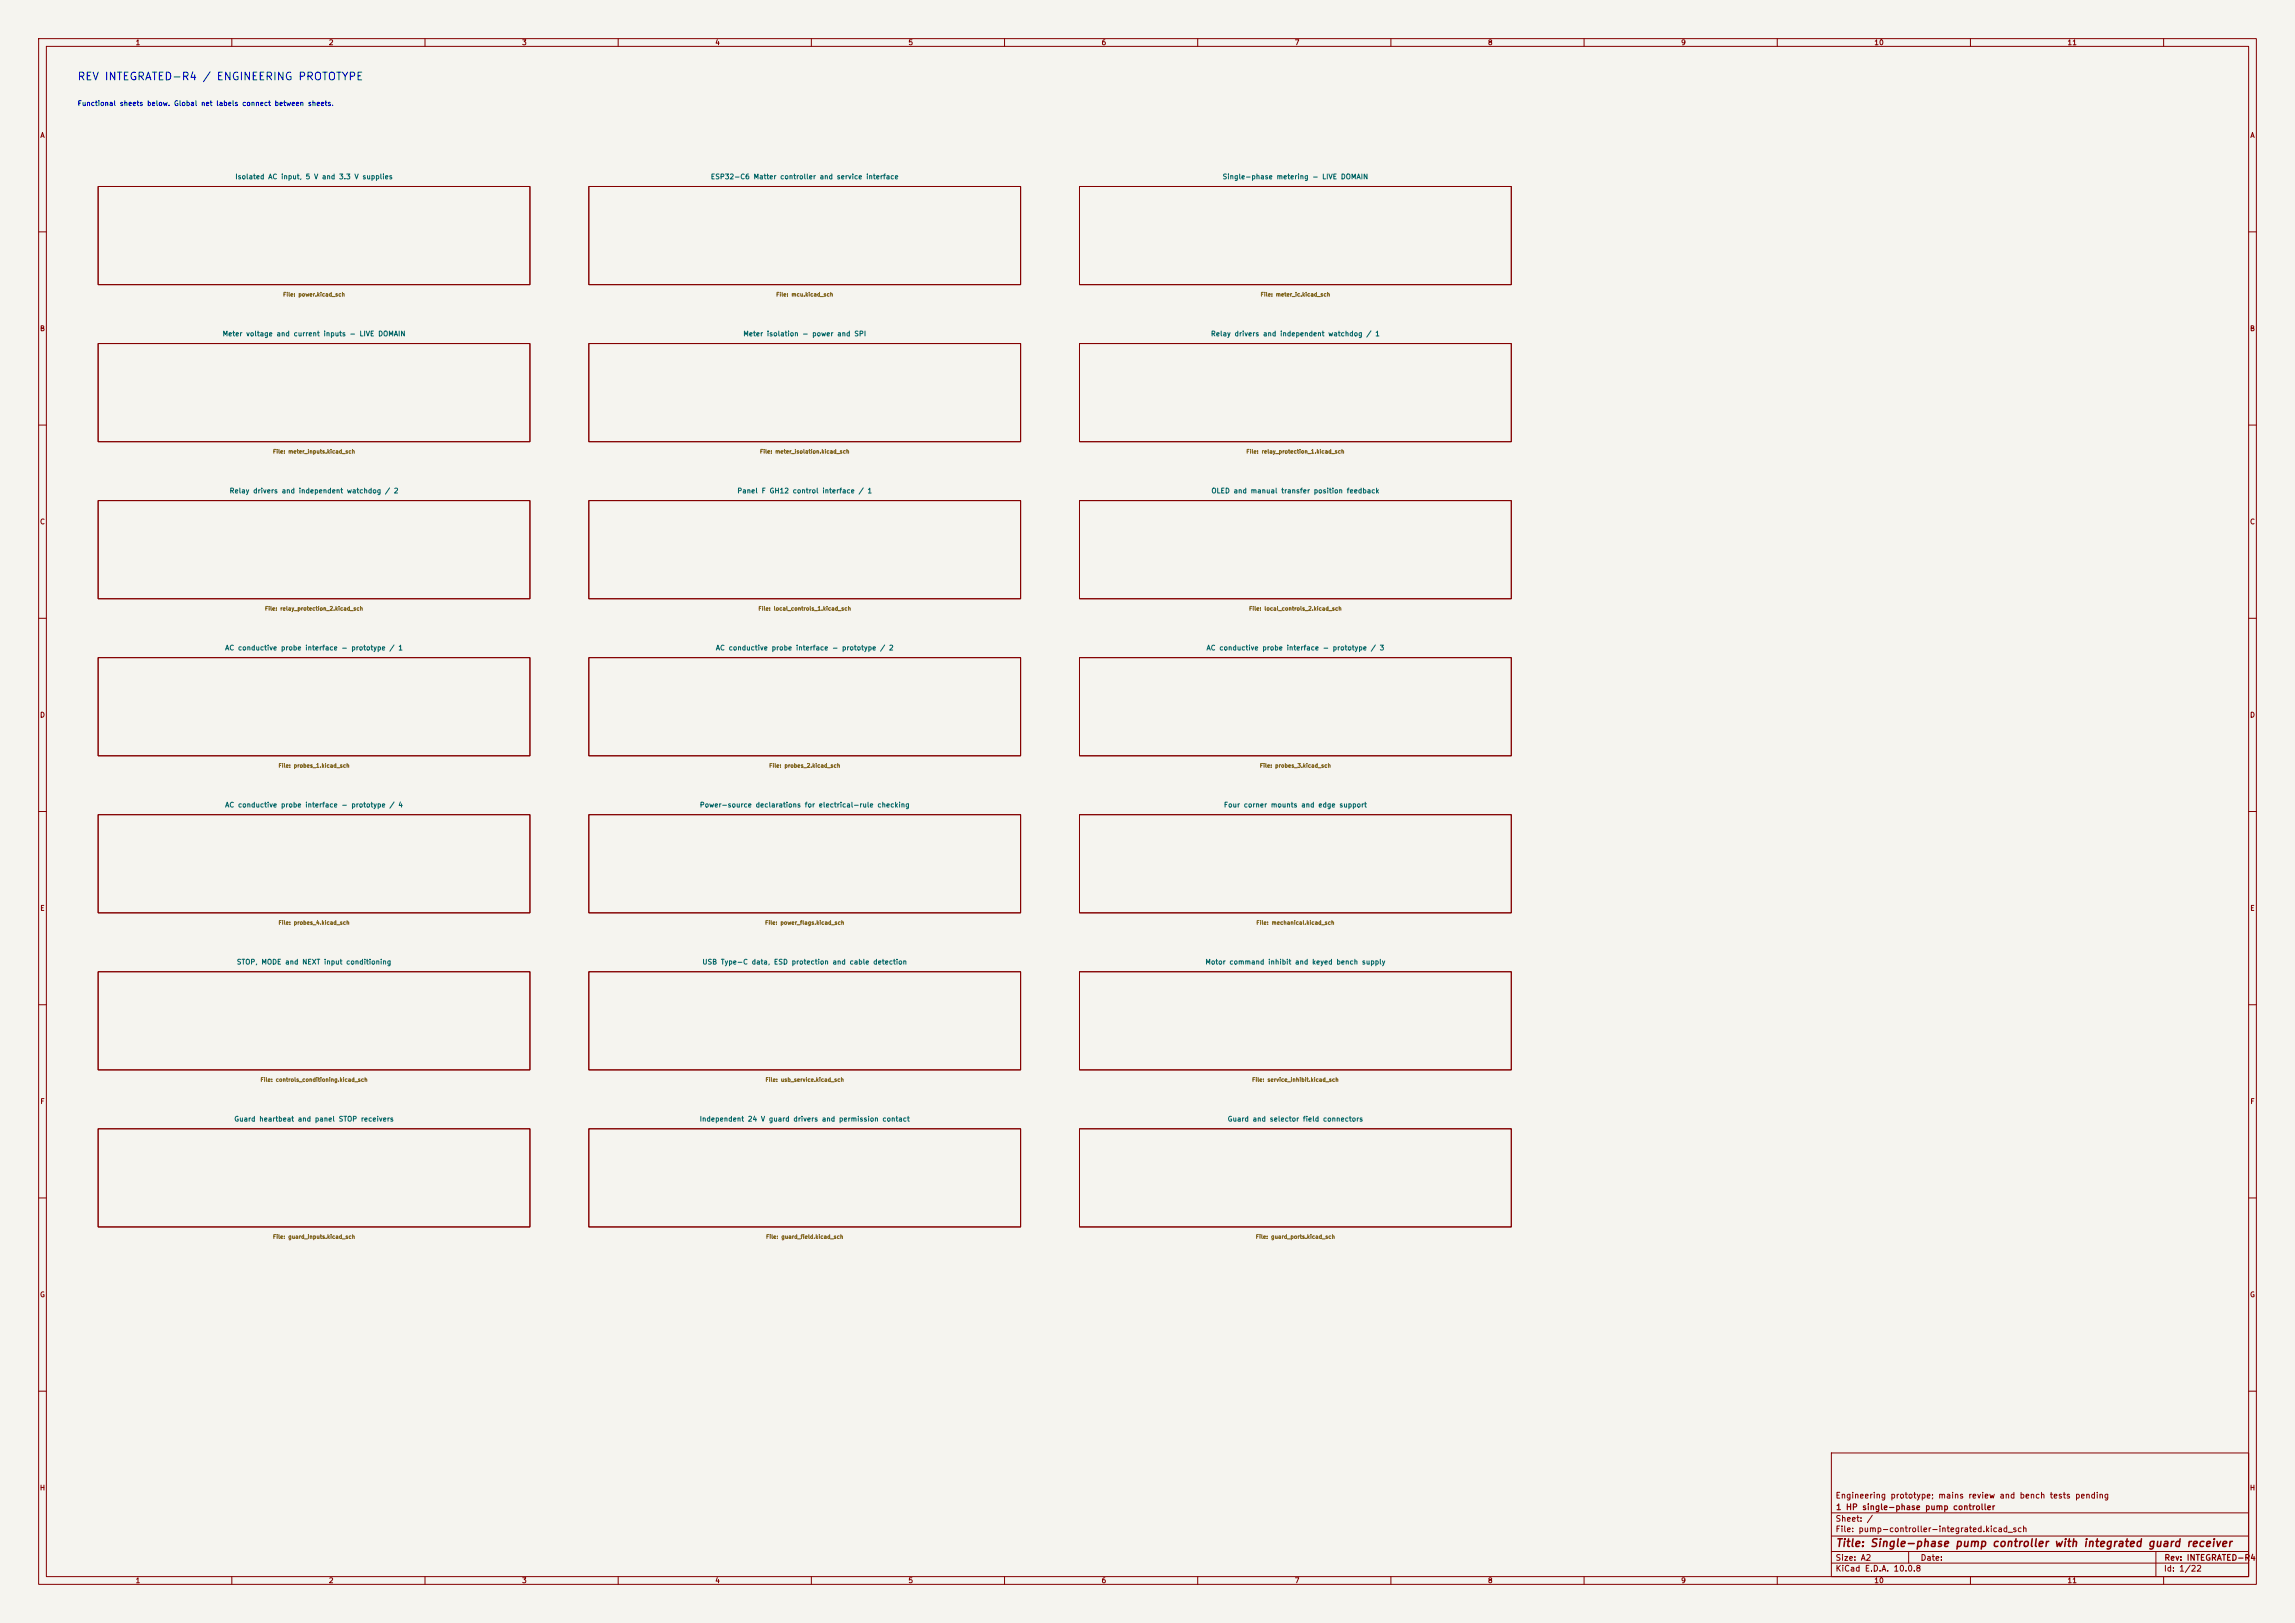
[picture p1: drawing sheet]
<svg xmlns="http://www.w3.org/2000/svg" width="594mm" height="420mm" viewBox="0 0 594 420" stroke-linecap="round" stroke-linejoin="round" font-family="sans-serif">
<defs><g id="words">
<text font-size="2" fill="#0000c2" x="19.9" y="21.3">REV INTEGRATED-R4 / ENGINEERING PROTOTYPE</text>
<text font-size="2" fill="#840000" x="475" y="400.8">Title: Single-phase pump controller with integrated guard receiver</text>
<g font-size="1.5" fill="#840000">
<text x="475" y="388.1">Engineering prototype; mains review and bench tests pending</text>
<text x="475" y="394.1">Sheet: /</text>
<text x="475.1" y="391.1">1 HP single-phase pump controller</text>
<text x="475" y="396.8">File: pump-controller-integrated.kicad_sch</text>
<text x="475" y="407">KiCad E.D.A. 10.0.8</text>
<text x="475" y="404.2">Size: A2</text>
<text x="497" y="404.2">Date:</text>
<text x="560" y="407">Id: 1/22</text>
<text x="560.1" y="404.2">Rev: INTEGRATED-R4</text>
</g>
<g font-size="1.3" fill="#840000">
<text x="35" y="12">1</text>
<text x="85" y="12">2</text>
<text x="135" y="12">3</text>
<text x="185" y="12">4</text>
<text x="235" y="12">5</text>
<text x="285" y="12">6</text>
<text x="335" y="12">7</text>
<text x="385" y="12">8</text>
<text x="435" y="12">9</text>
<text x="485" y="12">10</text>
<text x="535" y="12">11</text>
<text x="10.3" y="36">A</text>
<text x="582.3" y="36">A</text>
<text x="10.2" y="86">B</text>
<text x="582.2" y="86">B</text>
<text x="10.2" y="136">C</text>
<text x="582.2" y="136">C</text>
<text x="10.2" y="186">D</text>
<text x="582.2" y="186">D</text>
<text x="10.3" y="236">E</text>
<text x="582.3" y="236">E</text>
<text x="10.3" y="286">F</text>
<text x="582.3" y="286">F</text>
<text x="10.2" y="336">G</text>
<text x="582.2" y="336">G</text>
<text x="10.2" y="386">H</text>
<text x="582.2" y="386">H</text>
<text x="35" y="410">1</text>
<text x="85" y="410">2</text>
<text x="135" y="410">3</text>
<text x="185" y="410">4</text>
<text x="235" y="410">5</text>
<text x="285" y="410">6</text>
<text x="335" y="410">7</text>
<text x="385" y="410">8</text>
<text x="435" y="410">9</text>
<text x="485" y="410">10</text>
<text x="535" y="410">11</text>
</g>
<text font-size="1.3" fill="#0000c2" x="20" y="27.7">Functional sheets below. Global net labels connect between sheets.</text>
<g font-size="1.3" fill="#006464">
<text x="60.8" y="46.7">Isolated AC input, 5 V and 3.3 V supplies</text>
<text x="183.8" y="46.7">ESP32-C6 Matter controller and service interface</text>
<text x="316.3" y="46.7">Single-phase metering - LIVE DOMAIN</text>
<text x="57.5" y="87.3">Meter voltage and current inputs - LIVE DOMAIN</text>
<text x="192.2" y="87.3">Meter isolation - power and SPI</text>
<text x="313.3" y="87.3">Relay drivers and independent watchdog / 1</text>
<text x="59.3" y="128">Relay drivers and independent watchdog / 2</text>
<text x="190.7" y="128">Panel F GH12 control interface / 1</text>
<text x="313.4" y="128">OLED and manual transfer position feedback</text>
<text x="58.1" y="168.6">AC conductive probe interface - prototype / 1</text>
<text x="185.1" y="168.6">AC conductive probe interface - prototype / 2</text>
<text x="312.1" y="168.6">AC conductive probe interface - prototype / 3</text>
<text x="58.1" y="209.2">AC conductive probe interface - prototype / 4</text>
<text x="181" y="209.2">Power-source declarations for electrical-rule checking</text>
<text x="316.6" y="209.2">Four corner mounts and edge support</text>
<text x="61.2" y="249.9">STOP, MODE and NEXT input conditioning</text>
<text x="181.7" y="249.9">USB Type-C data, ESD protection and cable detection</text>
<text x="311.8" y="249.9">Motor command inhibit and keyed bench supply</text>
<text x="60.5" y="290.5">Guard heartbeat and panel STOP receivers</text>
<text x="181" y="290.5">Independent 24 V guard drivers and permission contact</text>
<text x="317.6" y="290.5">Guard and selector field connectors</text>
</g>
<g font-size="1" fill="#725600">
<text x="73.2" y="77">File: power.kicad_sch</text>
<text x="200.8" y="77">File: mcu.kicad_sch</text>
<text x="326.2" y="77">File: meter_ic.kicad_sch</text>
<text x="70.5" y="117.6">File: meter_inputs.kicad_sch</text>
<text x="196.6" y="117.6">File: meter_isolation.kicad_sch</text>
<text x="322.5" y="117.6">File: relay_protection_1.kicad_sch</text>
<text x="68.5" y="158.2">File: relay_protection_2.kicad_sch</text>
<text x="196.2" y="158.2">File: local_controls_1.kicad_sch</text>
<text x="323.2" y="158.2">File: local_controls_2.kicad_sch</text>
<text x="72" y="198.9">File: probes_1.kicad_sch</text>
<text x="199" y="198.9">File: probes_2.kicad_sch</text>
<text x="326" y="198.9">File: probes_3.kicad_sch</text>
<text x="72" y="239.5">File: probes_4.kicad_sch</text>
<text x="197.9" y="239.5">File: power_flags.kicad_sch</text>
<text x="325.1" y="239.5">File: mechanical.kicad_sch</text>
<text x="67.3" y="280.2">File: controls_conditioning.kicad_sch</text>
<text x="198" y="280.2">File: usb_service.kicad_sch</text>
<text x="324" y="280.2">File: service_inhibit.kicad_sch</text>
<text x="70.5" y="320.8">File: guard_inputs.kicad_sch</text>
<text x="198.2" y="320.8">File: guard_field.kicad_sch</text>
<text x="324.9" y="320.8">File: guard_ports.kicad_sch</text>
</g>
</g></defs>
<path d="M0 0h594v420h-594z" fill="#f5f4ef" stroke="#f5f4ef" stroke-width=".26"/>
<g fill="none" stroke="#840000" stroke-width=".26">
<path d="M10 10h574v400h-574zM12 12h570v396h-570zM60 10v2M110 10v2M160 10v2M210 10v2M260 10v2M310 10v2M360 10v2M410 10v2M460 10v2M510 10v2"/>
<path d="M560 10v2M25.4 48.3h111.8v25.4h-111.8zM152.4 48.3h111.8v25.4h-111.8zM279.4 48.3h111.8v25.4h-111.8zM10 60h2M582 60h2M25.4 88.9h111.8v25.4h-111.8zM152.4 88.9h111.8v25.4h-111.8zM279.4 88.9h111.8v25.4h-111.8zM10 110h2M582 110h2M25.4 129.5h111.8v25.4h-111.8z"/>
<path d="M152.4 129.5h111.8v25.4h-111.8zM279.4 129.5h111.8v25.4h-111.8zM10 160h2M25.4 170.2h111.8v25.4h-111.8zM152.4 170.2h111.8v25.4h-111.8zM279.4 170.2h111.8v25.4h-111.8zM582 160h2M10 210h2M25.4 210.8h111.8v25.4h-111.8zM152.4 210.8h111.8v25.4h-111.8zM279.4 210.8h111.8v25.4h-111.8zM582 210h2"/>
<path d="M25.4 251.5h111.8v25.4h-111.8zM152.4 251.5h111.8v25.4h-111.8zM279.4 251.5h111.8v25.4h-111.8zM10 260h2M582 260h2M25.4 292.1h111.8v25.4h-111.8zM152.4 292.1h111.8v25.4h-111.8zM279.4 292.1h111.8v25.4h-111.8zM10 310h2M582 310h2M10 360h2M474 376h108v32h-108z"/>
<path d="M582 360h2M474 397.5h108M474 391.5h108M60 408v2M110 408v2M160 408v2M210 408v2M260 408v2M310 408v2M360 408v2M410 408v2M460 408v2"/>
<path d="M474 404.5h108M474 401.5h108M494 401.5v3M510 408v2M558 401.5v6.5M560 408v2"/>
</g>
<use href="#words"/>
</svg>
